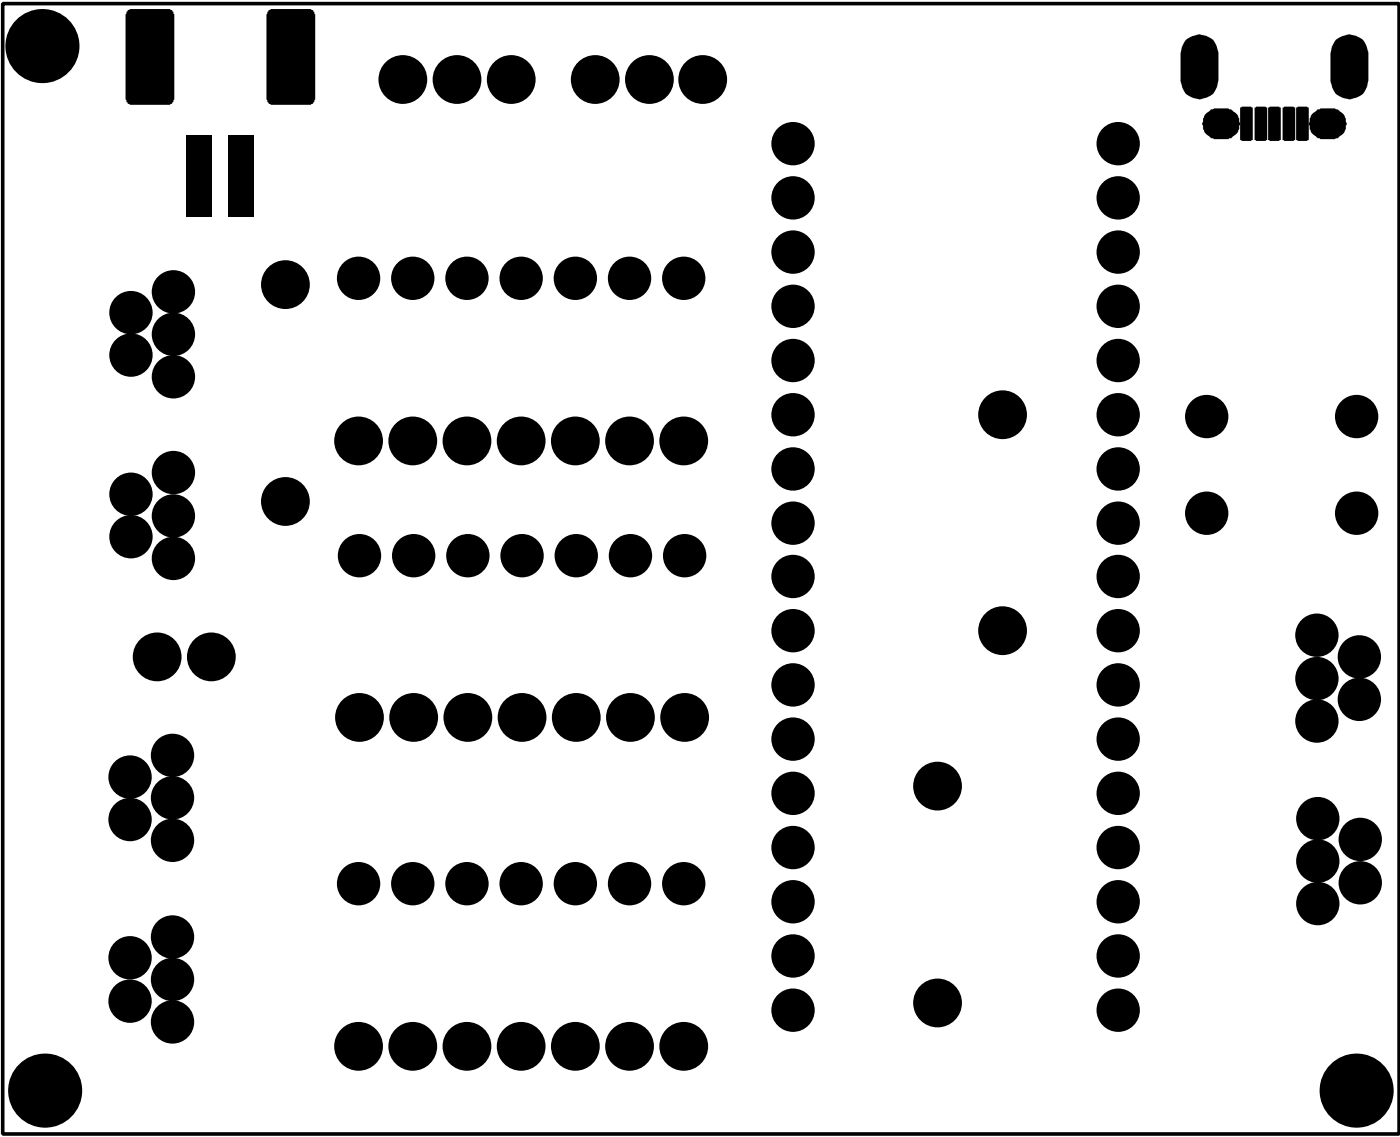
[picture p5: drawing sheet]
<svg xmlns="http://www.w3.org/2000/svg" width="66mm" height="53mm" viewBox="0 0 66 53" stroke-linecap="round" stroke-linejoin="round" font-family="sans-serif">
<g fill="#000">
<path d="M5.9 .6l.2-.2h1.9l.1 .2 .1 4.1-.2 .2h-1.9l-.2-.1z" fill-rule="evenodd"/>
<path d="M8.7 6.3h1.2v3.9h-1.2z" fill-rule="evenodd"/>
<path d="M10.7 6.3h1.2v3.9h-1.2z" fill-rule="evenodd"/>
<path d="M12.5 .6l.2-.2h1.9l.1 .2 .1 4.1-.2 .2h-1.9l-.2-.1z" fill-rule="evenodd"/>
<path d="M55.6 1.9a.91 .91 0 0 1 .9-.2 .91 .91 0 0 1 .6 .8v1.3a.89 .89 0 0 1-.9 .9 .89 .89 0 0 1-.9-.9v-1.3z" fill-rule="evenodd"/>
<path d="M56.5 5.4a.62 .62 0 0 1 .6-.3h.3a.72 .72 0 0 1 .7 .7 .72 .72 0 0 1-.7 .7h-.3a.75 .75 0 0 1-.6-1.1z" fill-rule="evenodd"/>
<path d="M58.1 5h.6v1.6h-.1h-.5z" fill-rule="evenodd"/>
<path d="M58.8 5h.6v1.6h-.1h-.5z" fill-rule="evenodd"/>
<path d="M59.4 5h.6v1.6h-.1h-.5z" fill-rule="evenodd"/>
<path d="M60.1 5h.6v1.6h-.1h-.5z" fill-rule="evenodd"/>
<path d="M60.7 5h.6v1.6h-.6z" fill-rule="evenodd"/>
<path d="M61.5 5.4a.62 .62 0 0 1 .6-.3h.3a.72 .72 0 0 1 .7 .7 .72 .72 0 0 1-.7 .7h-.3a.75 .75 0 0 1-.6-1.1z" fill-rule="evenodd"/>
<path d="M62.6 1.9a.91 .91 0 0 1 1-.2 .91 .91 0 0 1 .5 .8v1.3a.89 .89 0 0 1-.9 .9 .89 .89 0 0 1-.8-.9v-1.3z" fill-rule="evenodd"/>
<circle cx="2" cy="2.2" r="1.74"/>
<circle cx="6.1" cy="16.6" r="1.02"/>
<circle cx="6.1" cy="14.6" r="1.02"/>
<circle cx="8.1" cy="17.7" r="1.02"/>
<circle cx="8.1" cy="13.7" r="1.02"/>
<circle cx="8.1" cy="15.7" r="1.02"/>
<circle cx="13.4" cy="13.3" r="1.14"/>
<circle cx="16.8" cy="13" r="1.02"/>
<circle cx="18.9" cy="3.7" r="1.14"/>
<circle cx="19.3" cy="13" r="1.02"/>
<circle cx="21.4" cy="3.7" r="1.14"/>
<circle cx="21.9" cy="13" r="1.02"/>
<circle cx="24" cy="3.7" r="1.14"/>
<circle cx="24.4" cy="13" r="1.02"/>
<circle cx="27" cy="13" r="1.02"/>
<circle cx="27.9" cy="3.7" r="1.14"/>
<circle cx="29.5" cy="13" r="1.02"/>
<circle cx="30.4" cy="3.7" r="1.14"/>
<circle cx="32" cy="13" r="1.02"/>
<circle cx="32.9" cy="3.7" r="1.14"/>
<circle cx="37.2" cy="9.3" r="1.02"/>
<circle cx="37.2" cy="6.7" r="1.02"/>
<circle cx="37.2" cy="14.4" r="1.02"/>
<circle cx="37.2" cy="19.4" r="1.02"/>
<circle cx="37.2" cy="16.9" r="1.02"/>
<circle cx="37.2" cy="11.8" r="1.02"/>
<circle cx="47" cy="19.4" r="1.14"/>
<circle cx="52.4" cy="9.3" r="1.02"/>
<circle cx="52.4" cy="6.7" r="1.02"/>
<circle cx="52.4" cy="11.8" r="1.02"/>
<circle cx="52.4" cy="16.9" r="1.02"/>
<circle cx="52.4" cy="19.4" r="1.02"/>
<circle cx="52.4" cy="14.4" r="1.02"/>
<circle cx="56.6" cy="19.5" r="1.02"/>
<circle cx="63.6" cy="19.5" r="1.02"/>
<circle cx="6.1" cy="38.4" r="1.02"/>
<circle cx="6.1" cy="36.4" r="1.02"/>
<circle cx="6.1" cy="23.2" r="1.02"/>
<circle cx="6.1" cy="25.1" r="1.02"/>
<circle cx="7.4" cy="30.8" r="1.14"/>
<circle cx="8.1" cy="37.4" r="1.02"/>
<circle cx="8.1" cy="39.4" r="1.02"/>
<circle cx="8.1" cy="35.4" r="1.02"/>
<circle cx="8.1" cy="24.2" r="1.02"/>
<circle cx="8.1" cy="26.2" r="1.02"/>
<circle cx="8.1" cy="22.1" r="1.02"/>
<circle cx="9.9" cy="30.8" r="1.14"/>
<circle cx="13.4" cy="23.5" r="1.14"/>
<circle cx="16.8" cy="20.7" r="1.14"/>
<circle cx="16.8" cy="33.6" r="1.14"/>
<circle cx="16.8" cy="26" r="1.02"/>
<circle cx="19.3" cy="20.7" r="1.14"/>
<circle cx="19.4" cy="33.6" r="1.14"/>
<circle cx="19.4" cy="26" r="1.02"/>
<circle cx="21.9" cy="20.7" r="1.14"/>
<circle cx="21.9" cy="33.6" r="1.14"/>
<circle cx="21.9" cy="26" r="1.02"/>
<circle cx="24.4" cy="20.7" r="1.14"/>
<circle cx="24.5" cy="33.6" r="1.14"/>
<circle cx="24.5" cy="26" r="1.02"/>
<circle cx="27" cy="20.7" r="1.14"/>
<circle cx="27" cy="33.6" r="1.14"/>
<circle cx="27" cy="26" r="1.02"/>
<circle cx="29.5" cy="20.7" r="1.14"/>
<circle cx="29.5" cy="33.6" r="1.14"/>
<circle cx="29.5" cy="26" r="1.02"/>
<circle cx="32" cy="20.7" r="1.14"/>
<circle cx="32.1" cy="33.6" r="1.14"/>
<circle cx="32.1" cy="26" r="1.02"/>
<circle cx="37.2" cy="34.6" r="1.02"/>
<circle cx="37.2" cy="37.2" r="1.02"/>
<circle cx="37.2" cy="39.7" r="1.02"/>
<circle cx="37.2" cy="22" r="1.02"/>
<circle cx="37.2" cy="24.5" r="1.02"/>
<circle cx="37.2" cy="32.1" r="1.02"/>
<circle cx="37.2" cy="27" r="1.02"/>
<circle cx="37.2" cy="29.5" r="1.02"/>
<circle cx="43.9" cy="36.8" r="1.14"/>
<circle cx="47" cy="29.5" r="1.14"/>
<circle cx="52.4" cy="37.2" r="1.02"/>
<circle cx="52.4" cy="22" r="1.02"/>
<circle cx="52.4" cy="24.5" r="1.02"/>
<circle cx="52.4" cy="27" r="1.02"/>
<circle cx="52.4" cy="29.5" r="1.02"/>
<circle cx="52.4" cy="32.1" r="1.02"/>
<circle cx="52.4" cy="34.6" r="1.02"/>
<circle cx="52.4" cy="39.7" r="1.02"/>
<circle cx="56.6" cy="24" r="1.02"/>
<circle cx="61.7" cy="29.8" r="1.02"/>
<circle cx="61.7" cy="33.8" r="1.02"/>
<circle cx="61.7" cy="31.8" r="1.02"/>
<circle cx="61.8" cy="38.4" r="1.02"/>
<circle cx="63.6" cy="24" r="1.02"/>
<circle cx="63.7" cy="30.8" r="1.02"/>
<circle cx="63.7" cy="32.8" r="1.02"/>
<circle cx="63.8" cy="39.3" r="1.02"/>
<circle cx="2.1" cy="51.1" r="1.74"/>
<circle cx="6.1" cy="46.9" r="1.02"/>
<circle cx="6.1" cy="44.9" r="1.02"/>
<circle cx="8.1" cy="47.9" r="1.02"/>
<circle cx="8.1" cy="45.9" r="1.02"/>
<circle cx="8.1" cy="43.9" r="1.02"/>
<circle cx="16.8" cy="49" r="1.14"/>
<circle cx="16.8" cy="41.4" r="1.02"/>
<circle cx="19.3" cy="49" r="1.14"/>
<circle cx="19.3" cy="41.4" r="1.02"/>
<circle cx="21.9" cy="49" r="1.14"/>
<circle cx="21.9" cy="41.4" r="1.02"/>
<circle cx="24.4" cy="49" r="1.14"/>
<circle cx="24.4" cy="41.4" r="1.02"/>
<circle cx="27" cy="49" r="1.14"/>
<circle cx="27" cy="41.4" r="1.02"/>
<circle cx="29.5" cy="49" r="1.14"/>
<circle cx="29.5" cy="41.4" r="1.02"/>
<circle cx="32" cy="49" r="1.14"/>
<circle cx="32" cy="41.4" r="1.02"/>
<circle cx="37.2" cy="47.3" r="1.02"/>
<circle cx="37.2" cy="44.8" r="1.02"/>
<circle cx="37.2" cy="42.2" r="1.02"/>
<circle cx="43.9" cy="47" r="1.14"/>
<circle cx="52.4" cy="44.8" r="1.02"/>
<circle cx="52.4" cy="47.3" r="1.02"/>
<circle cx="52.4" cy="42.2" r="1.02"/>
<circle cx="61.8" cy="40.3" r="1.02"/>
<circle cx="61.8" cy="42.3" r="1.02"/>
<circle cx="63.6" cy="51.1" r="1.74"/>
<circle cx="63.8" cy="41.4" r="1.02"/>
</g>
<path d="M.1 .2h65.5v52.9h-65.5z" fill="none" stroke="#000" stroke-width=".17"/>
</svg>
